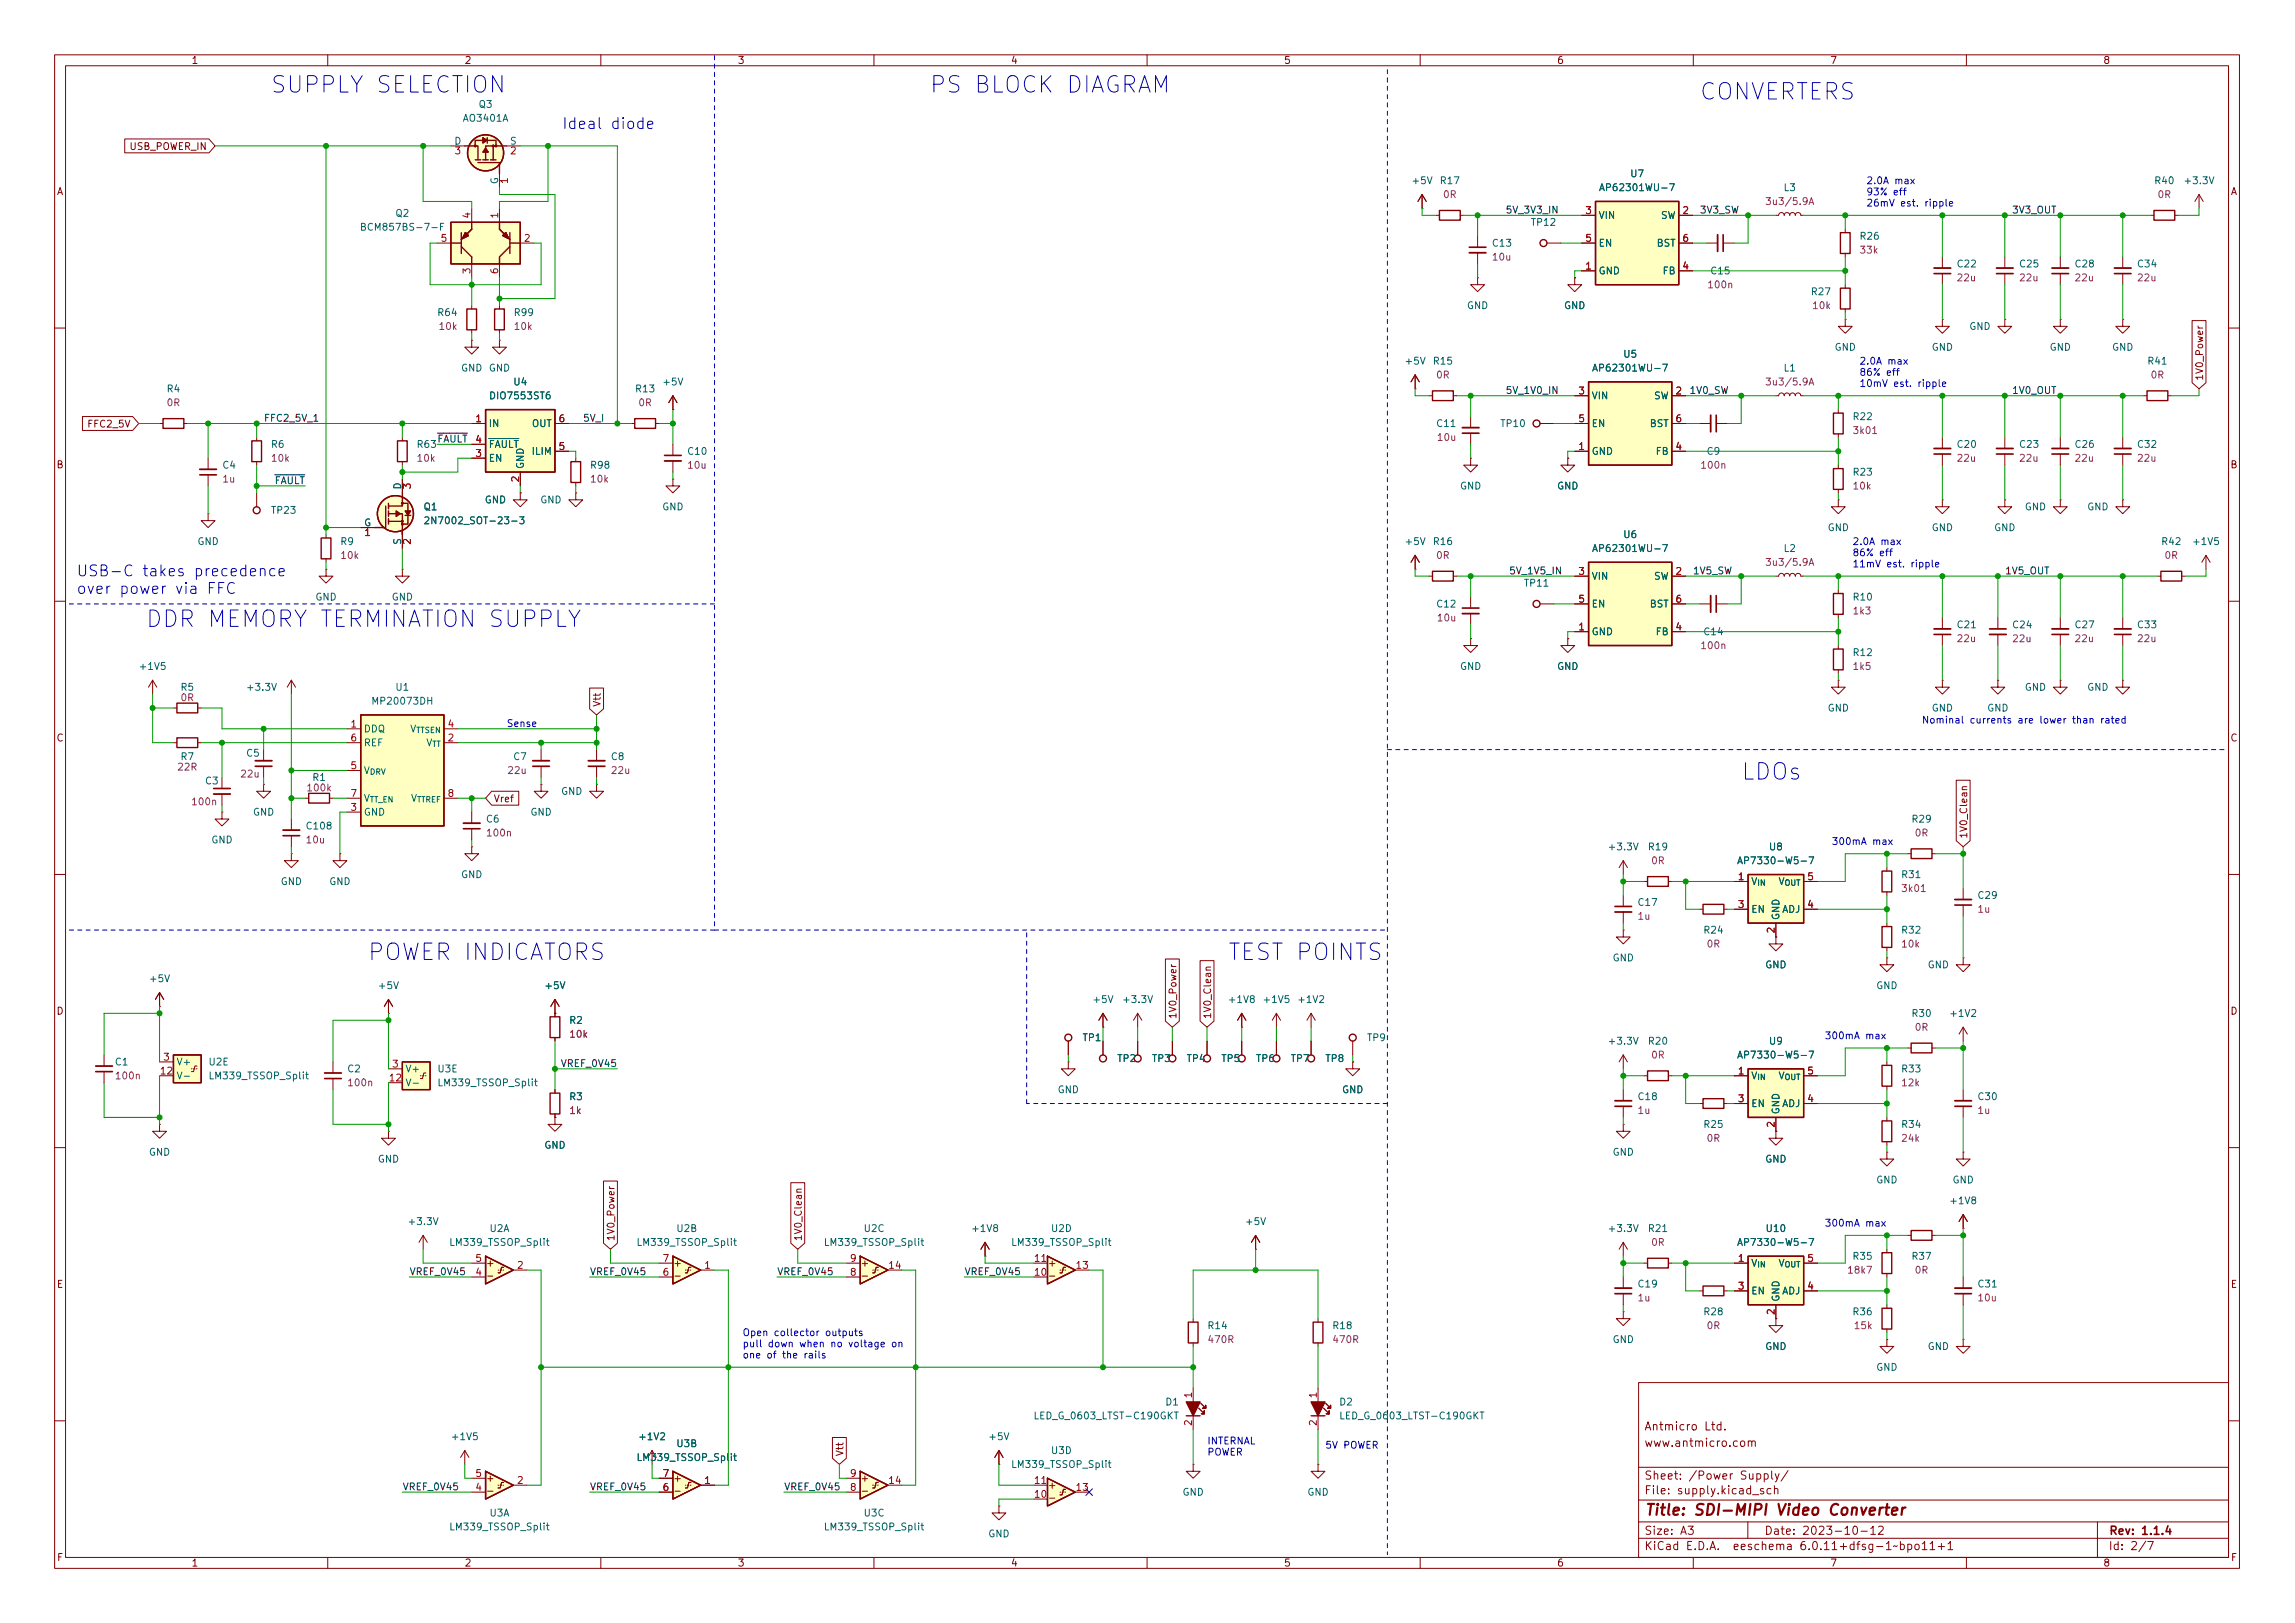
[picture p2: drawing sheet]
<svg xmlns="http://www.w3.org/2000/svg" width="420mm" height="297mm" viewBox="0 0 420 297" stroke-linecap="round" stroke-linejoin="round" font-family="sans-serif">
<defs><g id="words">
<g font-size="4.2" fill="#0000c2">
<text x="49.5" y="17">SUPPLY</text>
<text x="69" y="17">SELECTION</text>
<text x="170.2" y="17">PS BLOCK DIAGRAM</text>
<text x="311.1" y="18.3">CONVERTERS</text>
<text x="26.7" y="114.8">DDR MEMORY TERMINATION SUPPLY</text>
<text x="318.8" y="142.7">LDOs</text>
<text x="67.3" y="175.7">POWER INDICATORS</text>
<text x="224.8" y="175.7">TEST POINTS</text>
</g>
<g font-size="2.8" fill="#0000c2">
<text x="102.9" y="23.6">Ideal</text>
<text x="111.9" y="23.6">diode</text>
<text x="14" y="105.5">USB-C</text>
<text x="26.1" y="105.5">takes</text>
<text x="35.7" y="105.5">precedence</text>
<text x="14" y="108.7">over</text>
<text x="21.9" y="108.7">power</text>
<text x="32.3" y="108.7">via</text>
<text x="38.2" y="108.7">FFC</text>
</g>
<g font-size="2.8" fill="#840000">
<text x="301" y="277.9">Title:</text>
<text x="310.2" y="277.9">SDI-MIPI</text>
<text x="325.7" y="277.9">Video</text>
<text x="335.6" y="277.9">Converter</text>
</g>
<g font-size="2.1" fill="#840000">
<text x="301" y="262.2">Antmicro</text>
<text x="312.1" y="262.2">Ltd.</text>
<text x="301" y="265.2">www.antmicro.com</text>
<text x="301" y="273.9">File:</text>
<text x="301" y="271.2">Sheet:</text>
<text x="307.4" y="273.9">supply.kicad_sch</text>
<text x="309.2" y="271.2">/Power</text>
<text x="318.7" y="271.2">Supply/</text>
<text x="301" y="281.3">Size:</text>
<text x="307.6" y="281.3">A3</text>
<text x="323" y="281.3">Date:</text>
<text x="330" y="281.3">2023-10-12</text>
<text x="386" y="281.3">Rev:</text>
<text x="392.1" y="281.3">1.1.4</text>
<text x="301" y="284.1">KiCad</text>
<text x="308.7" y="284.1">E.D.A.</text>
<text x="317.6" y="284.1">eeschema</text>
<text x="330" y="284.1">6.0.11+dfsg-1~bpo11+1</text>
<text x="386" y="284.1">Id:</text>
<text x="390.1" y="284.1">2/7</text>
</g>
<g font-size="1.8" fill="#840000">
<text x="35" y="12.1">1</text>
<text x="85" y="12.1">2</text>
<text x="135" y="12.1">3</text>
<text x="185" y="12.1">4</text>
<text x="235" y="12.1">5</text>
<text x="285" y="12.1">6</text>
<text x="335" y="12.1">7</text>
<text x="385" y="12.1">8</text>
<text x="23.6" y="27.8">USB_POWER_IN</text>
<text x="10.4" y="36.1">A</text>
<text x="408.4" y="36.1">A</text>
<text x="403.7" y="69.7" transform="rotate(-90 403.7 69.7)">1V0_Power</text>
<text x="15.9" y="78.6">FFC2_5V</text>
<text x="10.3" y="86.1">B</text>
<text x="408.3" y="86.1">B</text>
<text x="110.3" y="129.4" transform="rotate(-90 110.3 129.4)">Vtt</text>
<text x="10.3" y="136.1">C</text>
<text x="408.3" y="136.1">C</text>
<text x="90.3" y="147.2">Vref</text>
<text x="360.5" y="153.5" transform="rotate(-90 360.5 153.5)">1V0_Clean</text>
<text x="10.3" y="186.1">D</text>
<text x="215.7" y="186.6" transform="rotate(-90 215.7 186.6)">1V0_Power</text>
<text x="222.1" y="186.6" transform="rotate(-90 222.1 186.6)">1V0_Clean</text>
<text x="408.3" y="186.1">D</text>
<text x="112.9" y="227.2" transform="rotate(-90 112.9 227.2)">1V0_Power</text>
<text x="147.2" y="227.2" transform="rotate(-90 147.2 227.2)">1V0_Clean</text>
<text x="88.9" y="232.2">+</text>
<text x="123.2" y="232.2">+</text>
<text x="157.5" y="232.2">+</text>
<text x="191.8" y="232.2">+</text>
<text x="10.3" y="236.1">E</text>
<text x="408.3" y="236.1">E</text>
<text x="154.8" y="266.6" transform="rotate(-90 154.8 266.6)">Vtt</text>
<text x="88.9" y="271.6">+</text>
<text x="123.2" y="271.6">+</text>
<text x="157.5" y="271.6">+</text>
<text x="191.8" y="272.8">+</text>
<text x="10.4" y="286.1">F</text>
<text x="35" y="287.1">1</text>
<text x="85" y="287.1">2</text>
<text x="135" y="287.1">3</text>
<text x="185" y="287.1">4</text>
<text x="235" y="287.1">5</text>
<text x="285" y="287.1">6</text>
<text x="335" y="287.1">7</text>
<text x="385" y="287.1">8</text>
<text x="408.4" y="286.1">F</text>
</g>
<g font-size="1.8" fill="#006464">
<text x="84.7" y="22.6">AO3401A</text>
<text x="87.6" y="20.1">Q3</text>
<text x="83.1" y="26.5">D</text>
<text x="93.3" y="26.5">S</text>
<text x="91.2" y="33.8" transform="rotate(-90 91.2 33.8)">G</text>
<text x="258.3" y="34.1">+5V</text>
<text x="263.5" y="34.1">R17</text>
<text x="292.7" y="35.3">AP62301WU-7</text>
<text x="298.4" y="32.8">U7</text>
<text x="326.5" y="35.3">L3</text>
<text x="394.3" y="34.1">R40</text>
<text x="399.7" y="34.1">+3.3V</text>
<text x="72.3" y="40">Q2</text>
<text x="280.2" y="41.7">TP12</text>
<text x="292.6" y="40.4">VIN</text>
<text x="304" y="40.4">SW</text>
<text x="65.8" y="42.6">BCM857BS-7-F</text>
<text x="273" y="45.5">C13</text>
<text x="292.6" y="45.5">EN</text>
<text x="303.2" y="45.5">BST</text>
<text x="340.4" y="44.2">R26</text>
<text x="292.6" y="50.6">GND</text>
<text x="304.3" y="50.6">FB</text>
<text x="313" y="50.6">C15</text>
<text x="358.1" y="49.3">C22</text>
<text x="369.6" y="49.3">C25</text>
<text x="379.7" y="49.3">C28</text>
<text x="391.2" y="49.3">C34</text>
<text x="80" y="58.2">R64</text>
<text x="94" y="58.2">R99</text>
<text x="268.5" y="56.9">GND</text>
<text x="286.3" y="56.9">GND</text>
<text x="331.4" y="54.4">R27</text>
<text x="297.1" y="65.8">U5</text>
<text x="335.8" y="64.6">GND</text>
<text x="353.6" y="64.6">GND</text>
<text x="360.5" y="60.7">GND</text>
<text x="375.2" y="64.6">GND</text>
<text x="386.6" y="64.6">GND</text>
<text x="84.3" y="68.4">GND GND</text>
<text x="93.9" y="70.9">U4</text>
<text x="121.2" y="70.9">+5V</text>
<text x="257.1" y="67.1">+5V</text>
<text x="262.2" y="67.1">R15</text>
<text x="291.4" y="68.4">AP62301WU-7</text>
<text x="326.5" y="68.4">L1</text>
<text x="393" y="67.1">R41</text>
<text x="30.4" y="72.2">R4</text>
<text x="89.5" y="73.4">DIO7553ST6</text>
<text x="116.2" y="72.2">R13</text>
<text x="291.3" y="73.4">VIN</text>
<text x="302.7" y="73.4">SW</text>
<text x="339.1" y="77.3">R22</text>
<text x="49.5" y="82.3">R6</text>
<text x="76.2" y="82.3">R63</text>
<text x="89.4" y="78.5">IN</text>
<text x="89.4" y="82.3">~{FAULT}</text>
<text x="97.3" y="83.6">ILIM</text>
<text x="97.3" y="78.5">OUT</text>
<text x="125.7" y="83.6">C10</text>
<text x="262.9" y="78.5">C11</text>
<text x="274.6" y="78.5">TP10</text>
<text x="291.3" y="83.6">GND</text>
<text x="291.3" y="78.5">EN</text>
<text x="302" y="78.5">BST</text>
<text x="303" y="83.6">FB</text>
<text x="312.4" y="83.6">C9</text>
<text x="358.1" y="82.3">C20</text>
<text x="369.6" y="82.3">C23</text>
<text x="379.7" y="82.3">C26</text>
<text x="391.2" y="82.3">C32</text>
<text x="40.6" y="86.1">C4</text>
<text x="73.4" y="89.6" transform="rotate(-90 73.4 89.6)">D</text>
<text x="89.4" y="84.9">EN</text>
<text x="96.3" y="85.9" transform="rotate(-90 96.3 85.9)">GND</text>
<text x="107.9" y="86.1">R98</text>
<text x="267.2" y="90">GND</text>
<text x="285" y="90">GND</text>
<text x="339.1" y="87.4">R23</text>
<text x="49.5" y="94.4">TP23</text>
<text x="77.5" y="93.8">Q1</text>
<text x="88.7" y="92.5">GND</text>
<text x="98.8" y="92.5">GND</text>
<text x="121.2" y="93.8">GND</text>
<text x="370.6" y="93.8">GND</text>
<text x="382.1" y="93.8">GND</text>
<text x="36.1" y="100.1">GND</text>
<text x="62.2" y="100.1">R9</text>
<text x="66.6" y="96.3">G</text>
<text x="73.4" y="99.8" transform="rotate(-90 73.4 99.8)">S</text>
<text x="77.5" y="96.3">2N7002_SOT-23-3</text>
<text x="257.1" y="100.1">+5V</text>
<text x="262.2" y="100.1">R16</text>
<text x="291.4" y="101.4">AP62301WU-7</text>
<text x="297.1" y="98.8">U6</text>
<text x="326.5" y="101.4">L2</text>
<text x="334.5" y="97.6">GND</text>
<text x="353.6" y="97.6">GND</text>
<text x="365" y="97.6">GND</text>
<text x="395.6" y="100.1">R42</text>
<text x="401.2" y="100.1">+1V5</text>
<text x="278.9" y="107.7">TP11</text>
<text x="291.3" y="106.5">VIN</text>
<text x="302.7" y="106.5">SW</text>
<text x="57.7" y="110.3">GND</text>
<text x="71.6" y="110.3">GND</text>
<text x="262.9" y="111.6">C12</text>
<text x="291.3" y="111.5">EN</text>
<text x="302" y="111.5">BST</text>
<text x="339.1" y="110.3">R10</text>
<text x="291.3" y="116.6">GND</text>
<text x="303" y="116.6">FB</text>
<text x="311.8" y="116.6">C14</text>
<text x="358.1" y="115.4">C21</text>
<text x="368.3" y="115.4">C24</text>
<text x="379.7" y="115.4">C27</text>
<text x="391.2" y="115.4">C33</text>
<text x="25.3" y="123">+1V5</text>
<text x="267.2" y="123">GND</text>
<text x="285" y="123">GND</text>
<text x="339.1" y="120.4">R12</text>
<text x="33" y="126.8">R5</text>
<text x="45" y="126.8">+3.3V</text>
<text x="67.9" y="129.3">MP20073DH</text>
<text x="72.3" y="126.8">U1</text>
<text x="334.5" y="130.6">GND</text>
<text x="363.7" y="130.6">GND</text>
<text x="370.6" y="126.8">GND</text>
<text x="382.1" y="126.8">GND</text>
<text x="66.5" y="134.4">DDQ</text>
<text x="66.5" y="136.9">REF</text>
<text x="75" y="134.4">V_{TTSEN}</text>
<text x="78" y="136.9">V_{TT}</text>
<text x="33" y="139.5">R7</text>
<text x="37.5" y="143.9">C3</text>
<text x="45" y="138.9">C5</text>
<text x="57.1" y="143.3">R1</text>
<text x="66.5" y="142">V_{DRV}</text>
<text x="93.9" y="139.5">C7</text>
<text x="111.8" y="139.5">C8</text>
<text x="46.2" y="149.6">GND</text>
<text x="66.5" y="149.6">GND</text>
<text x="66.5" y="147.1">V_{TT_EN}V_{TTREF}</text>
<text x="97" y="149.6">GND</text>
<text x="102.7" y="145.8">GND</text>
<text x="38.6" y="154.7">GND</text>
<text x="55.9" y="152.2">C108</text>
<text x="88.9" y="150.9">C6</text>
<text x="294.3" y="156">+3.3V</text>
<text x="301.6" y="156">R19</text>
<text x="323.8" y="156">U8</text>
<text x="349.9" y="150.9">R29</text>
<text x="84.3" y="161.1">GND</text>
<text x="317.9" y="158.5">AP7330-W5-7</text>
<text x="348" y="161.1">R31</text>
<text x="51.3" y="162.3">GND</text>
<text x="60.2" y="162.3">GND</text>
<text x="299.7" y="166.2">C17</text>
<text x="320.5" y="162.3">V_{IN}V_{OUT}</text>
<text x="320.5" y="167.4">EN</text>
<text x="326.2" y="167.4">ADJ</text>
<text x="361.9" y="164.9">C29</text>
<text x="311.8" y="171.2">R24</text>
<text x="326.1" y="168.4" transform="rotate(-90 326.1 168.4)">GND</text>
<text x="348" y="171.2">R32</text>
<text x="295.2" y="176.3">GND</text>
<text x="323.1" y="177.6">GND</text>
<text x="352.8" y="177.6">GND</text>
<text x="27.2" y="180.1">+5V</text>
<text x="69.1" y="181.4">+5V</text>
<text x="99.6" y="181.4">+5V</text>
<text x="199.9" y="183.9">+5V</text>
<text x="205.4" y="183.9">+3.3V</text>
<text x="224.7" y="183.9">+1V8</text>
<text x="231.1" y="183.9">+1V5</text>
<text x="237.4" y="183.9">+1V2</text>
<text x="343.4" y="181.4">GND</text>
<text x="104.1" y="187.7">R2</text>
<text x="198.1" y="190.9">TP1</text>
<text x="250.2" y="190.9">TP9</text>
<text x="294.3" y="191.6">+3.3V</text>
<text x="301.6" y="191.6">R20</text>
<text x="323.8" y="191.6">U9</text>
<text x="349.9" y="186.5">R30</text>
<text x="356.8" y="186.5">+1V2</text>
<text x="21" y="195.4">C1</text>
<text x="32.3" y="195.4">V+</text>
<text x="38.1" y="195.4">U2E</text>
<text x="38.1" y="197.9">LM339_TSSOP_Split</text>
<text x="63.5" y="196.6">C2</text>
<text x="74.2" y="196.6">V+</text>
<text x="80" y="196.6">U3E</text>
<text x="204.5" y="194.7">TP2</text>
<text x="210.8" y="194.7">TP3</text>
<text x="217.2" y="194.7">TP4</text>
<text x="223.5" y="194.7">TP5</text>
<text x="229.9" y="194.7">TP6</text>
<text x="236.2" y="194.7">TP7</text>
<text x="242.6" y="194.7">TP8</text>
<text x="317.9" y="194.1">AP7330-W5-7</text>
<text x="320.5" y="197.9">V_{IN}V_{OUT}</text>
<text x="348" y="196.6">R33</text>
<text x="80" y="199.2">LM339_TSSOP_Split</text>
<text x="104.1" y="201.7">R3</text>
<text x="193.6" y="200.4">GND</text>
<text x="245.6" y="200.4">GND</text>
<text x="299.7" y="201.7">C18</text>
<text x="320.5" y="203">EN</text>
<text x="326.1" y="204" transform="rotate(-90 326.1 204)">GND</text>
<text x="326.2" y="203">ADJ</text>
<text x="361.9" y="201.7">C30</text>
<text x="311.8" y="206.8">R25</text>
<text x="348" y="206.8">R34</text>
<text x="27.2" y="211.9">GND</text>
<text x="69.1" y="213.1">GND</text>
<text x="99.6" y="210.6">GND</text>
<text x="295.2" y="211.9">GND</text>
<text x="323.1" y="213.1">GND</text>
<text x="343.4" y="217">GND</text>
<text x="356.8" y="220.8">+1V8</text>
<text x="357.4" y="217">GND</text>
<text x="74.6" y="224.6">+3.3V</text>
<text x="89.5" y="225.8">U2A</text>
<text x="123.7" y="225.8">U2B</text>
<text x="158" y="225.8">U2C</text>
<text x="177.7" y="225.8">+1V8</text>
<text x="192.3" y="225.8">U2D</text>
<text x="227.9" y="224.6">+5V</text>
<text x="294.3" y="225.8">+3.3V</text>
<text x="301.6" y="225.8">R21</text>
<text x="323.2" y="225.8">U10</text>
<text x="82.2" y="228.4">LM339_TSSOP_Split</text>
<text x="116.5" y="228.4">LM339_TSSOP_Split</text>
<text x="150.8" y="228.4">LM339_TSSOP_Split</text>
<text x="185" y="228.4">LM339_TSSOP_Split</text>
<text x="317.9" y="228.4">AP7330-W5-7</text>
<text x="320.5" y="232.2">V_{IN}V_{OUT}</text>
<text x="339.1" y="230.9">R35</text>
<text x="349.9" y="230.9">R37</text>
<text x="299.7" y="236">C19</text>
<text x="320.5" y="237.3">EN</text>
<text x="326.1" y="238.3" transform="rotate(-90 326.1 238.3)">GND</text>
<text x="326.2" y="237.3">ADJ</text>
<text x="361.9" y="236">C31</text>
<text x="221" y="243.6">R14</text>
<text x="243.8" y="243.6">R18</text>
<text x="311.8" y="241.1">R28</text>
<text x="339.1" y="241.1">R36</text>
<text x="295.2" y="246.2">GND</text>
<text x="323.1" y="247.4">GND</text>
<text x="343.4" y="251.2">GND</text>
<text x="352.8" y="247.4">GND</text>
<text x="213.3" y="257.6">D1</text>
<text x="245.1" y="257.6">D2</text>
<text x="82.5" y="263.9">+1V5</text>
<text x="116.8" y="263.9">+1V2</text>
<text x="180.9" y="263.9">+5V</text>
<text x="189.1" y="260.1">LED_G_0603_LTST-C190GKT</text>
<text x="245.1" y="260.1">LED_G_0603_LTST-C190GKT</text>
<text x="116.5" y="267.8">LM339_TSSOP_Split</text>
<text x="123.7" y="265.2">U3B</text>
<text x="185" y="269">LM339_TSSOP_Split</text>
<text x="192.3" y="266.5">U3D</text>
<text x="216.4" y="274.1">GND</text>
<text x="239.3" y="274.1">GND</text>
<text x="82.2" y="280.5">LM339_TSSOP_Split</text>
<text x="89.5" y="277.9">U3A</text>
<text x="150.8" y="280.5">LM339_TSSOP_Split</text>
<text x="158" y="277.9">U3C</text>
<text x="180.9" y="281.7">GND</text>
</g>
<g font-size="1.8" fill="#a90000">
<text x="93.7" y="33.7" transform="rotate(-90 93.7 33.7)">1</text>
<text x="86.1" y="40.1" transform="rotate(-90 86.1 40.1)">4</text>
<text x="91.2" y="40.1" transform="rotate(-90 91.2 40.1)">1</text>
<text x="290.1" y="39.2">3</text>
<text x="307.9" y="39.2">2</text>
<text x="80.6" y="44.2">5</text>
<text x="95.8" y="44.2">2</text>
<text x="290.1" y="44.2">5</text>
<text x="307.9" y="44.2">6</text>
<text x="86.1" y="50.2" transform="rotate(-90 86.1 50.2)">3</text>
<text x="91.2" y="50.2" transform="rotate(-90 91.2 50.2)">6</text>
<text x="290.1" y="49.3">1</text>
<text x="307.9" y="49.3">4</text>
<text x="86.9" y="77.3">1</text>
<text x="102.2" y="77.3">6</text>
<text x="288.9" y="72.2">3</text>
<text x="288.9" y="77.3">5</text>
<text x="306.7" y="72.2">2</text>
<text x="306.7" y="77.3">6</text>
<text x="86.9" y="83.6">3</text>
<text x="86.9" y="81.1">4</text>
<text x="102.2" y="82.3">5</text>
<text x="288.9" y="82.3">1</text>
<text x="306.7" y="82.3">4</text>
<text x="95" y="88.3" transform="rotate(-90 95 88.3)">2</text>
<text x="66.6" y="98.9">1</text>
<text x="288.9" y="105.2">3</text>
<text x="306.7" y="105.2">2</text>
<text x="288.9" y="110.3">5</text>
<text x="306.7" y="110.3">6</text>
<text x="288.9" y="115.4">1</text>
<text x="306.7" y="115.4">4</text>
<text x="64.1" y="133.1">1</text>
<text x="64.1" y="135.7">6</text>
<text x="81.9" y="135.7">2</text>
<text x="81.9" y="133.1">4</text>
<text x="64.1" y="140.8">5</text>
<text x="64.1" y="148.4">3</text>
<text x="64.1" y="145.8">7</text>
<text x="81.9" y="145.8">8</text>
<text x="318.1" y="161.1">1</text>
<text x="330.8" y="161.1">5</text>
<text x="318.1" y="166.2">3</text>
<text x="330.8" y="166.2">4</text>
<text x="324.9" y="170.9" transform="rotate(-90 324.9 170.9)">2</text>
<text x="29.2" y="196.6">12</text>
<text x="29.8" y="194.1">3</text>
<text x="71.1" y="197.9">12</text>
<text x="71.7" y="195.4">3</text>
<text x="318.1" y="196.6">1</text>
<text x="330.8" y="196.6">5</text>
<text x="318.1" y="201.7">3</text>
<text x="330.8" y="201.7">4</text>
<text x="324.9" y="206.5" transform="rotate(-90 324.9 206.5)">2</text>
<text x="86.9" y="233.5">4</text>
<text x="86.9" y="230.9">5</text>
<text x="94.6" y="232.2">2</text>
<text x="121.2" y="233.5">6</text>
<text x="121.2" y="230.9">7</text>
<text x="128.9" y="232.2">1</text>
<text x="155.5" y="233.5">8</text>
<text x="155.5" y="230.9">9</text>
<text x="162.5" y="232.2">14</text>
<text x="189.2" y="233.5">10</text>
<text x="189.2" y="230.9">11</text>
<text x="196.8" y="232.2">13</text>
<text x="318.1" y="230.9">1</text>
<text x="330.8" y="230.9">5</text>
<text x="318.1" y="236">3</text>
<text x="330.8" y="236">4</text>
<text x="324.9" y="240.7" transform="rotate(-90 324.9 240.7)">2</text>
<text x="218.2" y="256" transform="rotate(-90 218.2 256)">1</text>
<text x="241" y="256" transform="rotate(-90 241 256)">1</text>
<text x="218.2" y="261.1" transform="rotate(-90 218.2 261.1)">2</text>
<text x="241" y="261.1" transform="rotate(-90 241 261.1)">2</text>
<text x="86.9" y="272.8">4</text>
<text x="86.9" y="270.3">5</text>
<text x="94.6" y="271.6">2</text>
<text x="121.2" y="272.8">6</text>
<text x="121.2" y="270.3">7</text>
<text x="128.9" y="271.6">1</text>
<text x="155.5" y="272.8">8</text>
<text x="155.5" y="270.3">9</text>
<text x="162.5" y="271.6">14</text>
<text x="189.2" y="274.1">10</text>
<text x="189.2" y="271.6">11</text>
<text x="196.8" y="272.8">13</text>
</g>
<g font-size="1.8" fill="#0000c2">
<text x="341.6" y="33.7">2.0A</text>
<text x="341.6" y="35.7">93%</text>
<text x="346.6" y="35.7">eff</text>
<text x="346.9" y="33.7">max</text>
<text x="341.6" y="37.8">26mV</text>
<text x="348" y="37.8">est.</text>
<text x="352.5" y="37.8">ripple</text>
<text x="340.4" y="66.7">2.0A</text>
<text x="340.4" y="68.8">86%</text>
<text x="340.4" y="70.8">10mV</text>
<text x="345.4" y="68.8">eff</text>
<text x="345.6" y="66.7">max</text>
<text x="346.7" y="70.8">est.</text>
<text x="351.2" y="70.8">ripple</text>
<text x="339.1" y="99.7">2.0A</text>
<text x="339.1" y="101.8">86%</text>
<text x="344.1" y="101.8">eff</text>
<text x="344.3" y="99.7">max</text>
<text x="339.1" y="103.8">11mV</text>
<text x="345.4" y="103.8">est.</text>
<text x="350" y="103.8">ripple</text>
<text x="353.6" y="130.6">GND</text>
<text x="92.7" y="133">Sense</text>
<text x="351.8" y="132.4">Nominal</text>
<text x="360.7" y="132.4">currents</text>
<text x="369.6" y="132.4">are</text>
<text x="373.7" y="132.4">lower</text>
<text x="379.9" y="132.4">than</text>
<text x="385.1" y="132.4">rated</text>
<text x="335.3" y="154.6">300mA</text>
<text x="342.8" y="154.6">max</text>
<text x="334" y="190.2">300mA</text>
<text x="341.5" y="190.2">max</text>
<text x="334" y="224.5">300mA</text>
<text x="341.5" y="224.5">max</text>
<text x="135.9" y="244.5">Open</text>
<text x="141.7" y="244.5">collector</text>
<text x="151.3" y="244.5">outputs</text>
<text x="135.9" y="246.6">pull</text>
<text x="135.9" y="248.6">one</text>
<text x="140.4" y="248.6">of</text>
<text x="140.6" y="246.6">down</text>
<text x="143.4" y="248.6">the</text>
<text x="146.5" y="246.6">when</text>
<text x="147.5" y="248.6">rails</text>
<text x="152.4" y="246.6">no</text>
<text x="155.8" y="246.6">voltage</text>
<text x="163.8" y="246.6">on</text>
<text x="221" y="264.3">INTERNAL</text>
<text x="221" y="266.4">POWER</text>
<text x="242.6" y="265.1">5V</text>
<text x="246" y="265.1">POWER</text>
</g>
<g font-size="1.8" fill="#840084">
<text x="264.1" y="36.6">0R</text>
<text x="323.1" y="37.9">3u3/5.9A</text>
<text x="394.9" y="36.6">0R</text>
<text x="340.4" y="46.8">33k</text>
<text x="273" y="48.1">10u</text>
<text x="312.5" y="53.1">100n</text>
<text x="358.1" y="51.9">22u</text>
<text x="369.6" y="51.9">22u</text>
<text x="379.7" y="51.9">22u</text>
<text x="391.2" y="51.9">22u</text>
<text x="331.7" y="56.9">10k</text>
<text x="80.2" y="60.7">10k</text>
<text x="94" y="60.7">10k</text>
<text x="262.8" y="69.6">0R</text>
<text x="323.1" y="70.9">3u3/5.9A</text>
<text x="393.7" y="69.6">0R</text>
<text x="30.4" y="74.7">0R</text>
<text x="116.8" y="74.7">0R</text>
<text x="263" y="81.1">10u</text>
<text x="339.1" y="79.8">3k01</text>
<text x="40.6" y="88.7">1u</text>
<text x="49.5" y="84.9">10k</text>
<text x="76.2" y="84.9">10k</text>
<text x="107.9" y="88.7">10k</text>
<text x="125.7" y="86.2">10u</text>
<text x="311.2" y="86.1">100n</text>
<text x="339.1" y="90">10k</text>
<text x="358.1" y="84.9">22u</text>
<text x="369.6" y="84.9">22u</text>
<text x="379.7" y="84.9">22u</text>
<text x="391.2" y="84.9">22u</text>
<text x="62.2" y="102.7">10k</text>
<text x="262.8" y="102.7">0R</text>
<text x="323.1" y="103.9">3u3/5.9A</text>
<text x="396.2" y="102.7">0R</text>
<text x="339.1" y="112.8">1k3</text>
<text x="263" y="114.1">10u</text>
<text x="311.2" y="119.2">100n</text>
<text x="358.1" y="117.9">22u</text>
<text x="368.3" y="117.9">22u</text>
<text x="379.7" y="117.9">22u</text>
<text x="391.2" y="117.9">22u</text>
<text x="339.1" y="123">1k5</text>
<text x="33" y="128.7">0R</text>
<text x="32.4" y="141.4">22R</text>
<text x="43.9" y="142.7">22u</text>
<text x="92.8" y="142">22u</text>
<text x="111.8" y="142">22u</text>
<text x="34.9" y="147.7">100n</text>
<text x="56" y="145.2">100k</text>
<text x="55.9" y="154.7">10u</text>
<text x="88.9" y="153.5">100n</text>
<text x="350.5" y="153.5">0R</text>
<text x="302.2" y="158.5">0R</text>
<text x="348" y="163.6">3k01</text>
<text x="361.9" y="167.4">1u</text>
<text x="299.7" y="168.7">1u</text>
<text x="312.4" y="173.8">0R</text>
<text x="348" y="173.8">10k</text>
<text x="104.1" y="190.3">10k</text>
<text x="350.5" y="189">0R</text>
<text x="21" y="197.9">100n</text>
<text x="302.2" y="194.1">0R</text>
<text x="63.5" y="199.2">100n</text>
<text x="348" y="199.2">12k</text>
<text x="104.1" y="204.3">1k</text>
<text x="299.7" y="204.3">1u</text>
<text x="312.4" y="209.3">0R</text>
<text x="348" y="209.3">24k</text>
<text x="361.9" y="204.3">1u</text>
<text x="302.2" y="228.4">0R</text>
<text x="338.1" y="233.5">18k7</text>
<text x="350.5" y="233.5">0R</text>
<text x="299.7" y="238.5">1u</text>
<text x="361.9" y="238.5">10u</text>
<text x="312.4" y="243.6">0R</text>
<text x="339.3" y="243.6">15k</text>
<text x="221" y="246.2">470R</text>
<text x="243.8" y="246.2">470R</text>
</g>
<g font-size="1.8" fill="#0f0f0f">
<text x="275.6" y="39.1">5V_3V3_IN</text>
<text x="311.1" y="39.1">3V3_SW</text>
<text x="368.3" y="39.1">3V3_OUT</text>
<text x="48.3" y="77.2">FFC2_5V_1</text>
<text x="106.7" y="77.2">5V_I</text>
<text x="275.6" y="72.1">5V_1V0_IN</text>
<text x="309.2" y="72.1">1V0_SW</text>
<text x="368.3" y="72.1">1V0_OUT</text>
<text x="80" y="81">~{FAULT}</text>
<text x="50.2" y="88.6">~{FAULT}</text>
<text x="276.2" y="105.1">5V_1V5_IN</text>
<text x="309.9" y="105.1">1V5_SW</text>
<text x="367" y="105.1">1V5_OUT</text>
<text x="102.6" y="195.3">VREF_0V45</text>
<text x="74.9" y="233.4">VREF_0V45</text>
<text x="107.9" y="233.4">VREF_0V45</text>
<text x="142.2" y="233.4">VREF_0V45</text>
<text x="176.5" y="233.4">VREF_0V45</text>
<text x="73.7" y="272.7">VREF_0V45</text>
<text x="107.9" y="272.7">VREF_0V45</text>
<text x="143.5" y="272.7">VREF_0V45</text>
</g>
</g></defs>
<g fill="none" stroke="#840000" stroke-width=".18">
<path d="M10 10h400v277h-400zM12 12h396v273h-396zM60 10v2M110 10v2M160 10v2M210 10v2M260 10v2M310 10v2M360 10v2M22.8 25.4h15.5l1.1 1.3-1.1 1.3h-15.5zM82.5 26.7h2.6M86.4 38.1v2.6"/>
<path d="M91.4 31.8v2.5M91.4 38.1v2.6M92.7 26.7h2.5M260.3 38.1h.1M260.3 35.6l-.7 1.3M260.3 35.6v2.5M260.3 35.6l.8 1.3M262.9 39.4h.6M267.3 39.4h.7M289.6 39.4h2.5M307.3 39.4h2.6M325.1 39.4h.5l.2-.4 .3-.1 .4 .1 .1 .4 .2-.4 .4-.1 .3 .1 .2 .4 .1-.4 .4-.1 .3 .1 .2 .4 .1-.4 .4-.1 .3 .1 .2 .4h.5"/>
<path d="M393.7 39.4h.6M398.1 39.4h.7M402.6 35.6l-.8 1.3M402.6 35.6v2.5M402.6 35.6l.8 1.3M80 44.5h2.5M86.4 48.3v2.5M86.4 55.9v.7M91.4 48.3v2.5M91.4 55.9v.7M95.2 44.5h2.6M270.5 50.8v1.3h1.3l-1.3 1.3-1.3-1.3h1.3"/>
<path d="M270.5 50.8h.1M270.5 43.2v2M270.5 46.3v2M283.2 44.5h2.5M288.3 50.8v1.3h1.3l-1.3 1.3-1.3-1.3h1.3M288.3 50.8h.1M289.6 44.5h2.5M289.6 49.6h2.5M307.3 44.5h2.6M307.3 49.6h2.6M312.4 44.5h2.1M315.5 44.5h2"/>
<path d="M337.8 58.5v1.2h1.3l-1.3 1.3-1.3-1.3h1.3M337.8 58.5h.1M337.8 41.9v.7M337.8 46.4v.6M337.8 52.1v.6M337.8 56.6v.6M355.6 58.5v1.2h1.3l-1.3 1.3-1.3-1.3h1.3M355.6 58.5h.1M355.6 47v2.1M355.6 50.1v2M367 58.5v1.2h1.3l-1.3 1.3-1.2-1.3h1.2M367 58.5h.1"/>
<path d="M367 47v2.1M367 50.1v2M377.2 58.5v1.2h1.3l-1.3 1.3-1.3-1.3h1.3M377.2 58.5h.1M377.2 47v2.1M377.2 50.1v2M388.6 58.5v1.2h1.3l-1.3 1.3-1.3-1.3h1.3M388.6 58.5h.1M388.6 47v2.1M388.6 50.1v2M401.3 58.7h2.6v11.3l-1.3 1.2-1.3-1.2zM402.4 59.7l.3 .3"/>
<path d="M10 60h2M15.1 76.2h9.2l1.1 1.3-1.1 1.3h-9.2zM29.2 77.5h.6M33.7 77.5h.6M86.4 62.3v1.2h1.2l-1.2 1.3-1.3-1.3h1.3M86.4 62.3h.1M86.4 77.5h2.5M86.4 60.4v.6M91.4 62.3v1.2h1.3l-1.3 1.3-1.2-1.3h1.2M91.4 62.3h.1M91.4 60.4v.6M101.6 77.5h2.5"/>
<path d="M115.6 77.5h.6M120 77.5h.6M123.2 75h.1M123.2 72.4v2.6M123.2 72.4l-.8 1.3M123.2 72.4l.8 1.3M259.1 71.2h.1M259.1 68.6l-.8 1.3M259.1 68.6v2.6M259.1 68.6l.7 1.3M261.6 72.4h.7M266.1 72.4h.6"/>
<path d="M269.2 76.2v2.1M269.2 79.3v2M281.9 77.5h2.6M288.3 77.5h2.5M288.3 72.4h2.5M306.1 77.5h2.5M306.1 72.4h2.5M311.1 77.5h2.1M314.2 77.5h2M325.1 72.4h.5l.2-.3 .3-.2 .4 .2 .1 .3 .2-.3 .3-.2 .4 .1 .2 .4 .2-.4 .4-.1 .3 .2 .1 .3 .1-.3 .4-.2 .3 .2 .2 .3h.5M336.5 75v.6M336.5 79.4v.6"/>
<path d="M392.4 72.4h.7M396.9 72.4h.6M408 60h2M38.1 94v1.3h1.3l-1.3 1.3-1.3-1.3h1.3M38.1 94h.1M38.1 83.9v2M38.1 86.9v2M47 80v.7M47 84.5v.6M47 90.2v2.5M59.7 97.8v.7M66 96.6h2.6"/>
<path d="M73.7 80v.7M73.7 84.5v.6M73.7 87.7v2.5M73.7 97.8v2.6M86.4 83.9h2.5M86.4 81.3h2.5M95.2 90.2v1.3h1.3l-1.3 1.2-1.2-1.2h1.2M95.2 90.2h.1M95.2 86.4v2.5M101.6 82.6h2.5M105.4 90.2v1.3h1.3l-1.3 1.2-1.3-1.2h1.3M105.4 90.2h.1"/>
<path d="M105.4 83.9v.6M105.4 88.3v.6M123.2 87.7v1.2h1.3l-1.3 1.3-1.3-1.3h1.3M123.2 87.7h.1M123.2 81.3v2M123.2 84.4v2M269.2 83.9v1.2h1.3l-1.3 1.3-1.2-1.3h1.2M269.2 83.9h.1M287 83.9v1.2h1.3l-1.3 1.3-1.3-1.3h1.3M287 83.9h.1M288.3 82.6h2.5M306.1 82.6h2.5"/>
<path d="M336.5 91.5v1.2h1.3l-1.3 1.3-1.2-1.3h1.2M336.5 91.5h.1M336.5 85.1v.7M336.5 89.6v.6M355.6 91.5v1.2h1.3l-1.3 1.3-1.3-1.3h1.3M355.6 91.5h.1M355.6 80v2.1M355.6 83.1v2M367 91.5v1.2h1.3l-1.3 1.3-1.2-1.3h1.2M367 91.5h.1M367 80v2.1M367 83.1v2"/>
<path d="M377.2 91.5v1.2h1.3l-1.3 1.3-1.3-1.3h1.3M377.2 91.5h.1M377.2 80v2.1M377.2 83.1v2M388.6 91.5v1.2h1.3l-1.3 1.3-1.3-1.3h1.3M388.6 91.5h.1M388.6 80v2.1M388.6 83.1v2M10 110h2M59.7 104.2v1.2h1.3l-1.3 1.3-1.3-1.3h1.3M59.7 104.2h.1M59.7 102.3v.6"/>
<path d="M73.7 104.2v1.2h1.2l-1.2 1.3-1.3-1.3h1.3M73.7 104.2h.1M259.1 104.2h.1M259.1 101.6v2.6M259.1 101.6l-.8 1.3M259.1 101.6l.7 1.3M261.6 105.4h.7M266.1 105.4h.6M269.2 116.9v1.2h1.3l-1.3 1.3-1.2-1.3h1.2M269.2 116.9h.1M269.2 109.3v2M269.2 112.3v2"/>
<path d="M281.9 110.5h2.6M287 116.9v1.2h1.3l-1.3 1.3-1.3-1.3h1.3M287 116.9h.1M288.3 105.4h2.5M288.3 110.5h2.5M288.3 115.6h2.5M306.1 105.4h2.5M306.1 110.5h2.5M306.1 115.6h2.5M311.1 110.5h2.1M314.2 110.5h2M325.1 105.4h.5l.2-.3 .3-.2 .4 .2 .1 .3 .2-.3 .3-.2 .4 .2 .2 .3 .2-.4h.4l.3 .2 .1 .2 .1-.3 .4-.2 .3 .2 .2 .3h.5"/>
<path d="M336.5 108v.6M336.5 112.4v.7M336.5 118.1v.7M355.6 113.1v2M355.6 116.1v2M365.8 113.1v2M365.8 116.1v2M377.2 113.1v2M377.2 116.1v2M388.6 113.1v2M388.6 116.1v2M395 105.4h.6"/>
<path d="M399.4 105.4h.6M403.9 101.6l-.8 1.3M403.9 101.6v2.6M403.9 101.6l.7 1.3M408 110h2M27.9 124.5l-.7 1.3M27.9 124.5v2.5M27.9 124.5l.8 1.3M31.7 135.9h.7M31.7 129.6h.7M36.2 135.9h.6M36.2 129.6h.6"/>
<path d="M48.3 137.2v2M53.3 124.5v2.5M53.3 124.5l-.7 1.3M53.3 124.5l.8 1.3M63.5 133.4h2.5M63.5 135.9h2.5M99.1 137.2v2M107.9 125.9h2.6v3.8l-1.3 1.1-1.3-1.1zM109.2 137.2v2M336.5 124.5v1.3h1.3l-1.3 1.2-1.2-1.2h1.2M336.5 124.5h.1M336.5 122.6v.6"/>
<path d="M355.6 124.5v1.3h1.3l-1.3 1.2-1.3-1.2h1.3M355.6 124.5h.1M365.8 124.5v1.3h1.2l-1.2 1.2-1.3-1.2h1.3M365.8 124.5h.1M377.2 124.5v1.3h1.3l-1.3 1.2-1.3-1.2h1.3M377.2 124.5h.1M388.6 124.5v1.3h1.3l-1.3 1.2-1.3-1.2h1.3M388.6 124.5h.1M40.6 148.6v1.3h1.3l-1.3 1.3-1.2-1.3h1.2M40.6 148.6h.1M40.6 142.3v2M40.6 145.3v2.1"/>
<path d="M48.3 143.5v1.3h1.2l-1.2 1.3-1.3-1.3h1.3M48.3 143.5h.1M48.3 140.2v2.1M53.3 156.2v1.3h1.3l-1.3 1.3-1.2-1.3h1.2M53.3 156.2h.1M53.3 149.9v2M53.3 152.9v2.1M55.9 146.1h.6M60.3 146.1h.7M62.2 156.2v1.3h1.3l-1.3 1.3-1.2-1.3h1.2M62.2 156.2h.1M63.5 146.1h2.5"/>
<path d="M63.5 148.6h2.5M63.5 141h2.5M86.4 155v1.2h1.2l-1.2 1.3-1.3-1.3h1.3M86.4 155h.1M86.4 148.6v2.1M86.4 151.7v2M90 144.8h5v2.6h-5l-1.1-1.3zM99.1 143.5v1.3h1.2l-1.2 1.3-1.3-1.3h1.3M99.1 143.5h.1M99.1 140.2v2.1M109.2 143.5v1.3h1.3l-1.3 1.3-1.3-1.3h1.3M109.2 143.5h.1"/>
<path d="M109.2 140.2v2.1M297.2 157.5v2.6M297.2 157.5l-.8 1.3M297.2 157.5l.7 1.3M345.4 158.8v.6M349.2 156.2h.7M353.7 156.2h.6M358.1 142.8h2.6v11.1l-1.3 1.1-1.3-1.1zM360.1 144h-.8l-.1 .3 .1 .2M10 160h2M213.4 175.5h2.5v11.4l-1.3 1.1-1.2-1.1zM214.4 176.5l.3 .4"/>
<path d="M219.7 175.8h2.6v11.1l-1.3 1.1-1.3-1.1zM221.6 177l-.7 .1-.1 .3 .1 .1M297.2 170.2v1.3h1.2l-1.2 1.3-1.3-1.3h1.3M297.2 170.2h.1M297.2 163.9v2M297.2 166.9v2M301 161.3h.6M305.4 161.3h.7M311.1 166.4h.7M315.6 166.4h.6M317.5 161.3h2.5M317.5 166.4h2.5"/>
<path d="M325.1 171.5v1.3h1.3l-1.3 1.2-1.3-1.2h1.3M325.1 171.5h.1M325.1 168.9v2.6M330.2 166.4h2.5M345.4 175.3v1.3h1.3l-1.3 1.2-1.2-1.2h1.2M345.4 175.3h.1M345.4 163.2v.7M345.4 168.9v.7M345.4 173.4v.6M359.4 175.3v1.3h1.3l-1.3 1.2-1.3-1.2h1.3M359.4 175.3h.1M359.4 162.6v2"/>
<path d="M359.4 165.6v2.1M408 160h2M19 193.1v2M19 196.1v2.1M29.2 184.2h.1M29.2 181.6l-.8 1.3M29.2 181.6v2.6M29.2 181.6l.8 1.3M29.2 196.9h2.5M29.2 194.3h2.5M35.1 195.6h.1M35.4 195.6h.3"/>
<path d="M35.9 195.6h.2M36.1 195.1h-.4l-.3 1h-.3M61 194.3v2.1M61 197.4v2M71.1 185.5h.1M71.1 195.6h2.6M71.1 198.2h2.6M71.1 182.9l-.7 1.3M71.1 182.9v2.6M71.1 182.9l.8 1.3M77 196.9h.1M77.3 196.9h.3"/>
<path d="M77.9 196.9h.1M78 196.4h-.4l-.3 1h-.3M101.6 185.5h.1M101.6 182.9v3.2M101.6 189.9v.6M101.6 199.4v.7M101.6 182.9l-.8 1.3M101.6 182.9l.8 1.3M195.6 194.3v1.3h1.2l-1.2 1.3-1.3-1.3h1.3M195.6 194.3h.1M195.6 190.5v2.6M201.9 188h.1"/>
<path d="M201.9 185.5v2.5M201.9 190.5v2.6M201.9 185.5l-.7 1.2M201.9 185.5l.8 1.2M208.3 185.5v2.5M208.3 190.5v2.6M208.3 185.5l-.8 1.2M208.3 185.5l.7 1.2M214.6 190.5v2.6M221 190.5v2.6M227.3 188h.1M227.3 185.5v2.5"/>
<path d="M227.3 190.5v2.6M227.3 185.5l-.7 1.2M227.3 185.5l.8 1.2M233.7 185.5v2.5M233.7 190.5v2.6M233.7 185.5l-.8 1.2M233.7 185.5l.7 1.2M240 185.5l-.7 1.2M240 185.5v2.5M240 190.5v2.6M240 185.5l.8 1.2M247.6 194.3v1.3h1.3l-1.3 1.3-1.2-1.3h1.2"/>
<path d="M247.6 194.3h.1M247.6 190.5v2.6M297.2 193.1v2.5M297.2 199.4v2.1M297.2 193.1l-.8 1.2M297.2 193.1l.7 1.2M301 196.9h.6M305.4 196.9h.7M317.5 196.9h2.5M345.4 194.3v.7M345.4 198.8v.6M349.2 191.8h.7"/>
<path d="M353.7 191.8h.6M359.4 188v2.5M359.4 199.4v2.1M359.4 188l-.8 1.3M359.4 188l.8 1.3M10 210h2M29.2 205.8v1.2h1.3l-1.3 1.3-1.3-1.3h1.3M29.2 205.8h.1M71.1 207v1.3h1.3l-1.3 1.3-1.3-1.3h1.3M71.1 207h.1M101.6 204.5v1.3h1.3l-1.3 1.2-1.3-1.2h1.3M101.6 204.5h.1"/>
<path d="M101.6 203.9v.6M110.5 216.2h2.5v11.3l-1.2 1.1-1.3-1.1zM111.6 217.2l.2 .3M144.8 216.5h2.5v11l-1.3 1.1-1.2-1.1zM146.7 217.6l-.8 .1v.3l.1 .2M297.2 205.8v1.2h1.2l-1.2 1.3-1.3-1.3h1.3M297.2 205.8h.1M297.2 202.5v2M311.1 202h.7M315.6 202h.6M317.5 202h2.5M325.1 207v1.3h1.3l-1.3 1.3-1.3-1.3h1.3"/>
<path d="M325.1 207h.1M325.1 204.5v2.5M330.2 202h2.5M345.4 210.9v1.2h1.3l-1.3 1.3-1.2-1.3h1.2M345.4 210.9h.1M345.4 204.5v.6M345.4 209v.6M359.4 210.9v1.2h1.3l-1.3 1.3-1.3-1.3h1.3M359.4 210.9h.1M359.4 202.5v2M408 210h2M77.5 226.1l-.8 1.3"/>
<path d="M77.5 226.1v2.5M77.5 226.1l.7 1.3M86.4 233.7h2.5M86.4 231.2h2.5M89.3 233.5h.9M91.2 232.4h.1M91.6 232.4h.2M92.1 232.4h.1M92.2 231.9h-.4l-.2 1.1h-.4M94 232.4h2.5M120.6 233.7h2.6M120.6 231.2h2.6"/>
<path d="M123.6 233.5h.9M125.5 232.4h.1M125.9 232.4h.2M126.4 232.4h.1M126.5 231.9h-.4l-.2 1.1h-.4M128.3 232.4h2.5M154.9 233.7h2.6M154.9 231.2h2.6M157.9 233.5h.9M159.8 232.4h.1M160.1 232.4h.3M160.7 232.4h.1"/>
<path d="M160.8 231.9h-.4l-.3 1.1h-.3M162.6 232.4h2.5M180.3 229.9h.1M180.3 227.4l-.7 1.2M180.3 227.4v2.5M180.3 227.4l.8 1.2M189.2 233.7h2.6M189.2 231.2h2.6M192.1 233.5h1M194.1 232.4h.1M194.4 232.4h.3M194.9 232.4h.2"/>
<path d="M195.1 231.9h-.4l-.3 1.1h-.3M196.8 232.4h2.6M229.9 228.6h.1M229.9 226.1l-.8 1.3M229.9 226.1v2.5M229.9 226.1l.7 1.3M297.2 227.4v2.5M297.2 233.7v2M297.2 236.8v2M297.2 227.4l-.8 1.2M297.2 227.4l.7 1.2M301 231.2h.6"/>
<path d="M305.4 231.2h.7M311.1 236.3h.7M315.6 236.3h.6M317.5 231.2h2.5M317.5 236.3h2.5M325.1 238.8v2.5M330.2 236.3h2.5M345.4 228.6v.7M345.4 233.1v.6M345.4 238.8v.6M349.2 226.1h.7M353.7 226.1h.6"/>
<path d="M359.4 224.8h.1M359.4 222.3v2.5M359.4 233.7v2M359.4 236.8v2M359.4 222.3l-.8 1.3M359.4 222.3l.8 1.3M218.4 241.3v.7M218.4 245.8v.6M218.4 254v2.6M218.4 259.1v2.6M241.3 241.3v.7M241.3 245.8v.6"/>
<path d="M241.3 254v2.6M241.3 259.1v2.6M297.2 240.1v1.2h1.2l-1.2 1.3-1.3-1.3h1.3M297.2 240.1h.1M300 253h108v32h-108zM325.1 241.3v1.3h1.3l-1.3 1.3-1.3-1.3h1.3M325.1 241.3h.1M345.4 245.1v1.3h1.3l-1.3 1.3-1.2-1.3h1.2M345.4 245.1h.1M345.4 243.2v.7M359.4 245.1v1.3h1.3l-1.3 1.3-1.3-1.3h1.3M359.4 245.1h.1"/>
<path d="M10 260h2M85.1 265.5l-.8 1.2M85.1 265.5v2.5M85.1 265.5l.8 1.2M86.4 273.1h2.5M86.4 270.5h2.5M89.3 272.9h.9M91.2 271.8h.1M91.6 271.8h.2M92.1 271.8h.1M92.2 271.3h-.4l-.2 1h-.4M94 271.8h2.5"/>
<path d="M119.4 265.5l-.8 1.2M119.4 265.5v2.5M119.4 265.5l.7 1.2M120.6 273.1h2.6M120.6 270.5h2.6M123.6 272.9h.9M125.5 271.8h.1M125.9 271.8h.2M126.4 271.8h.1M126.5 271.3h-.4l-.2 1h-.4M128.3 271.8h2.5M152.4 263.1h2.5v3.8l-1.2 1.1-1.3-1.1z"/>
<path d="M154.9 273.1h2.6M154.9 270.5h2.6M157.9 272.9h.9M159.8 271.8h.1M160.1 271.8h.3M160.7 271.8h.1M160.8 271.3h-.4l-.3 1h-.3M162.6 271.8h2.5M182.9 268h.1M182.9 275.6v1.3h1.2l-1.2 1.3-1.3-1.3h1.3M182.9 275.6h.1M182.9 265.5l-.8 1.2"/>
<path d="M182.9 265.5v2.5M182.9 265.5l.7 1.2M189.2 271.8h2.6M189.2 274.4h2.6M192.1 274.2h1M194.1 273.1h.1M194.4 273.1h.3M194.9 273.1h.2M195.1 272.6h-.4l-.3 1h-.3M196.8 273.1h2.6M218.4 268v1.3h1.3l-1.3 1.2-1.2-1.2h1.2M218.4 268h.1"/>
<path d="M241.3 268v1.3h1.3l-1.3 1.2-1.3-1.2h1.3M241.3 268h.1M300 278.5h108M300 274.5h108M300 268.5h108M305.5 273.3v.1M305.5 272.5v.1M307.6 270.6v.1M307.6 269.8v.1M309.9 260.8l.4-.1 .3 .3v.4l-.3 .3-.4-.1-.1-.2v-.4zM316.8 269.7v1M317.2 269.7l-.3 .1-.1 .2"/>
<path d="M318.8 263.8l.3-.1 .3 .3v.4l-.3 .3-.3-.1-.2-.2v-.4zM320 278.5v3M320.1 263.9l.2-.2 .3 .1 .1 .9M320.1 263.7v1M320.7 263.9l.2-.2 .4 .1 .1 .9M324.2 272.5l-.4-.1-.3 .3v.4l.1 .2h.6M324.9 272.6l.2-.2 .3 .1 .1 .9M324.9 271.9v1.5M327.4 269.1l-1.3 2M342.5 279.7l.4-.4v1.5M343.9 279.5l.6-.2 .2 .2 .1 .2-1 1.1h1M384 278.5v6.5"/>
<path d="M408 260h2M60 285v2M110 285v2M160 285v2M210 285v2M260 285v2M300 281.5h108M310 285v2M327.3 282.7h.6v.9M327.9 283h-.5a.29 .29 0 0 0-.2 .3 .29 .29 0 0 0 .2 .3l.5-.1M340.7 280.2h1.2M342.5 280.8h.9"/>
<path d="M351.9 283.6h.9M353.4 282.5l.4-.4v1.5M353.4 283.6h.8M354.9 283h1.1M355.4 282.5v1.1M356.6 282.5l.5-.4v1.5M356.6 283.6h.9M360 285v2M393.2 282.1h1l-.6 1.5"/>
</g>
<g fill="none" stroke="#840000" stroke-width=".3">
<path d="M269 45.2h3M315.5 43v3M354.1 50.1h3M365.5 50.1h3.1M375.7 50.1h3M387.1 50.1h3M267.7 79.3h3.1M314.2 76v3M36.6 86.9h3M121.7 83.3h3M354.1 83.1h3M365.5 83.1h3.1"/>
<path d="M375.7 83.1h3M387.1 83.1h3M267.7 111.3h3.1M314.2 109v3.1M354.1 116.1h3M364.2 115.1h3.1M375.7 116.1h3M387.1 116.1h3M39.1 144.3h3.1M46.7 140.2h3.1M51.8 152.9h3.1M84.8 151.7h3.1"/>
<path d="M97.5 140.2h3.1M107.7 140.2h3M295.7 165.9h3M357.9 165.6h3M17.5 196.1h3.1M59.4 197.4h3.1M295.7 202.5h3M357.9 202.5h3M295.7 236.8h3M357.9 236.8h3M396.9 279.2l-.4 1.1h1"/>
</g>
<path d="M323.4 275.2l-.2 2" fill="none" stroke="#840000" stroke-width=".4"/>
<g fill="none" stroke="#006464" stroke-width=".18">
<path d="M92.1 22.2l.4-1.3 .5 1.3M261.3 32.4l.4 1.2 .5-1.2M304.2 34.4h1M305.7 33.6h.8l-.5 1.3M404.5 32.4l.4 1.2 .4-1.2M79.1 41.7h.9M80.6 41.5h.5M81.2 40.9h-.6v1.2M100.6 71.7l-.4 .1a.85 .85 0 0 0 0 1.2l.5-.1v-.4l-.2-.3-.4 .1-.1 .2M124.2 69.2l.4 1.3 .4-1.3M260 65.4l.5 1.3 .4-1.3M265.7 78.1h.7"/>
<path d="M303 67.4h.9M304.4 66.7h.9l-.6 1.2M395.8 66.7h.8M89.5 80.3h5.5M92.4 94.6h.7l-.4 .5 .4 .1v.5l-.2 .2-.5-.2M93.7 95.4h1M95.1 94.6h.8l-.4 .5 .4 .1v.5l-.2 .2-.6-.2M260 98.4l.5 1.3 .4-1.3M304.4 99.7h.9l-.6 1.2M406.1 98.4h-.6l-.1 .6 .2-.1h.4l.2 .2-.1 .5-.2 .1-.5-.1M303 100.5h.9M360.9 114.9h.8"/>
<path d="M30.2 121.3h-.6l-.1 .6 .2-.2 .4 .1 .1 .2v.4l-.2 .1-.5-.1M49.8 125.1l.4 1.2 .4-1.2M78.3 128.2h.7M79 127.6v1.3M299.1 154.3l.4 1.3 .4-1.3M329.7 157.6h1M331.2 156.8h.8l-.5 1.3M30.2 178.4l.4 1.3 .4-1.3M72.1 179.7l.4 1.3 .4-1.3M102.6 179.7l.4 1.3 .4-1.3M350.8 160.6h.7M32.5 196.2l.4 1.3 .4-1.3"/>
<path d="M33.7 197h1M55.5 196.2v.1M55.5 196.6v.9M56 196.6h.4M56.1 196.2v1.1l.3 .2M74.4 197.5l.4 1.2 .4-1.2M75.6 198.2h1M97.4 197.5v.1M97.4 197.9v.8M97.9 197.9h.4M98 197.5v1l.3 .2M202.9 182.2l.4 1.3 .4-1.3"/>
<path d="M210.2 182.2l.4 1.3 .4-1.3M229.1 182.8l-.2-.3 .1-.2 .1-.1 .4 .1 .1 .3-.6 .2-.1 .2 .1 .4 .1 .1 .4-.1 .1-.2v-.3l-.2-.1M235.9 182.2h-.6v.6l.1-.1 .5 .1 .1 .1-.1 .5-.2 .1-.4-.1M241.6 182.3l.5-.1 .2 .4-.8 .9h.8M299.1 189.8l.4 1.3 .4-1.3M329.7 193.2h1M331.2 192.4h.8l-.5 1.3M361 184.9l.5-.1 .2 .3-.8 .9h.8M361.2 219.6l-.2-.2v-.2l.2-.1h.4v.4l-.5 .2-.1 .1v.3l.2 .2h.4l.1-.2-.1-.4-.1-.1M79.3 222.9l.5 1.2 .4-1.2M99.6 226.7v.1M99.6 227.1v.8"/>
<path d="M100 227.1h.5M100.2 226.7v1.1l.3 .1M133.9 226.7v.1M133.9 227.1v.8M134.3 227.1h.5M134.5 226.7v1.1l.3 .1M168.2 226.7v.1M168.2 227.1v.8M168.6 227.1h.5M168.8 226.7v1.1l.3 .1M182.2 224.7l-.3-.3 .1-.1 .2-.2 .3 .1 .1 .4-.6 .1-.1 .2 .1 .4 .2 .1 .3-.1 .1-.1v-.4l-.2-.1M202.5 226.7v.1"/>
<path d="M202.5 227.1v.8M202.9 227.1h.5M203.1 226.7v1.1l.3 .1M230.8 222.9l.5 1.2 .4-1.2M299.1 224.1l.4 1.3 .4-1.3M304.4 225.4h.7M329.7 227.5h1M331.2 226.7h.8l-.5 1.2M364.7 235.6h.8M214.1 259l.5 .7M214.6 258.4l-.7 .7M215 258.4h.7"/>
<path d="M215.3 258.4v1.3M270 259l.6 .7M270.6 258.4l-.7 .7M270.9 258.4h.8M271.3 258.4v1.3M87.3 262.2h-.6v.6l.1-.1 .5 .1 .1 .2-.1 .4-.2 .1-.4-.1M99.6 278.7v.2M99.6 279.2v.8M100 279.2h.5M100.2 278.7v1.1l.3 .2M121 262.4l.4-.2 .3 .4-.8 .9h.8M133.9 266v.2"/>
<path d="M133.9 266.5v.8M134.3 266.5h.5M134.5 266v1.1l.3 .2M168.2 278.7v.2M168.2 279.2v.8M168.6 279.2h.5M168.8 278.7v1.1l.3 .2M183.8 262.2l.5 1.3 .4-1.3M202.5 267.3v.1M202.5 267.7v.9M202.9 267.7h.5M203.1 267.3v1.1l.3 .2"/>
</g>
<g fill="#ffffc2" stroke="#ffffc2" stroke-width=".18">
<path d="M159.8 232.4h.1z"/>
<path d="M160.1 232.4h.3z"/>
<path d="M160.7 232.4h.1z"/>
<path d="M157.5 229.9l5.1 2.5-5.1 2.6z"/>
<path d="M160.4 231.9h.4l-1 1.1h.3z"/>
<path d="M125.5 232.4h.1z"/>
<path d="M125.9 232.4h.2z"/>
<path d="M126.4 232.4h.1z"/>
<path d="M123.2 229.9l5.1 2.5-5.1 2.6z"/>
<path d="M126.1 231.9h.4l-1 1.1h.4z"/>
<path d="M91.2 232.4h.1z"/>
<path d="M91.6 232.4h.2z"/>
<path d="M92.1 232.4h.1z"/>
<path d="M88.9 229.9l5.1 2.5-5.1 2.6z"/>
<path d="M91.8 231.9h.4l-1 1.1h.4z"/>
<path d="M91.2 271.8h.1z"/>
<path d="M91.6 271.8h.2z"/>
<path d="M92.1 271.8h.1z"/>
<path d="M88.9 269.3l5.1 2.5-5.1 2.6z"/>
<path d="M91.8 271.3h.4l-1 1h.4z"/>
<path d="M125.5 271.8h.1z"/>
<path d="M125.9 271.8h.2z"/>
<path d="M126.4 271.8h.1z"/>
<path d="M123.2 269.3l5.1 2.5-5.1 2.6z"/>
<path d="M126.1 271.3l-.2 1h-.4l1-1z"/>
<path d="M123.2 72.4l-.8 1.3z"/>
<path d="M123.2 72.4v2.6z"/>
<path d="M123.2 72.4l.8 1.3z"/>
<path d="M101.6 182.9l-.8 1.3z"/>
<path d="M101.6 182.9v2.6z"/>
<path d="M101.6 182.9l.8 1.3z"/>
<path d="M29.2 181.6l-.8 1.3z"/>
<path d="M29.2 181.6v2.6z"/>
<path d="M29.2 181.6l.8 1.3z"/>
<path d="M35.1 195.6h.1z"/>
<path d="M35.4 195.6h.3z"/>
<path d="M35.9 195.6h.2z"/>
<path d="M35.7 195.1l-.3 1h-.3l1-1z"/>
<path d="M31.7 193.1h5.1v5.1h-5.1z"/>
<path d="M77 196.9h.1z"/>
<path d="M77.3 196.9h.3z"/>
<path d="M77.9 196.9h.1z"/>
<path d="M77.6 196.4h.4l-1 1h.3z"/>
<path d="M73.7 194.3h5v5.1h-5z"/>
<path d="M71.1 182.9l-.7 1.3z"/>
<path d="M71.1 182.9v2.6z"/>
<path d="M71.1 182.9l.8 1.3z"/>
<path d="M180.3 227.4l-.7 1.2z"/>
<path d="M180.3 227.4v2.5z"/>
<path d="M180.3 227.4l.8 1.2z"/>
<path d="M194.1 232.4h.1z"/>
<path d="M194.4 232.4h.3z"/>
<path d="M194.9 232.4h.2z"/>
<path d="M191.8 229.9l5 2.5-5 2.6z"/>
<path d="M194.7 231.9l-.3 1.1h-.3l1-1.1z"/>
<path d="M182.9 265.5l-.8 1.2z"/>
<path d="M182.9 265.5v2.5z"/>
<path d="M182.9 265.5l.7 1.2z"/>
<path d="M159.8 271.8h.1z"/>
<path d="M160.1 271.8h.3z"/>
<path d="M160.7 271.8h.1z"/>
<path d="M157.5 269.3l5.1 2.5-5.1 2.6z"/>
<path d="M160.4 271.3h.4l-1 1h.3z"/>
<path d="M194.1 273.1h.1z"/>
<path d="M194.4 273.1h.3z"/>
<path d="M194.9 273.1h.2z"/>
<path d="M191.8 270.5l5 2.6-5 2.5z"/>
<path d="M194.7 272.6h.4l-1 1h.3z"/>
<path d="M88.9 75h12.7v11.4h-12.7z"/>
<path d="M90.3 29.2h.5z"/>
<path d="M89.8 29.2h.5z"/>
<path d="M88.9 29.2h.5z"/>
<path d="M88.4 29.2h.5z"/>
<path d="M87 29.2h1z"/>
<path d="M90.3 26.7v2.5z"/>
<path d="M89.2 25.2v1z"/>
<path d="M87 25.7h3.8v1.1h-3.8z"/>
<path d="M93.3 45.1l-1.9 1.9z"/>
<path d="M84.5 45.1l1.9 1.9z"/>
<path d="M91.4 41.9l1.9 2z"/>
<path d="M93.3 42.6v3.8z"/>
<path d="M84.5 43.9l1.9-2z"/>
<path d="M84.5 42.6v3.8z"/>
<path d="M92.6 42.6l.5 1-1-.5z"/>
<path d="M85.2 42.6l.5 .5-1 .5z"/>
<path d="M82.5 40.7h12.7v7.6h-12.7z"/>
<path d="M71.1 95.4v.5z"/>
<path d="M71.1 94.9v.5z"/>
<path d="M71.1 94v.5z"/>
<path d="M71.1 93.5v.5z"/>
<path d="M71.1 92.1v1z"/>
<path d="M71.1 95.4h2.6z"/>
<path d="M74.2 94.3h1z"/>
<path d="M71.1 94h2.6v3.8z"/>
<path d="M73.5 92.1h1.2v3.8h-1.2z"/>
<path d="M66 130.8h15.3v20.4h-15.3z"/>
<path d="M320 160.1h10.2v8.8h-10.2z"/>
<path d="M320 195.6h10.2v8.9h-10.2z"/>
<path d="M259.1 68.6l-.8 1.3z"/>
<path d="M259.1 68.6v2.6z"/>
<path d="M259.1 68.6l.7 1.3z"/>
<path d="M259.1 101.6l-.8 1.3z"/>
<path d="M259.1 101.6v2.6z"/>
<path d="M259.1 101.6l.7 1.3z"/>
<path d="M260.3 35.6l-.7 1.3z"/>
<path d="M260.3 35.6v2.5z"/>
<path d="M260.3 35.6l.8 1.3z"/>
<path d="M320 229.9h10.2v8.9h-10.2z"/>
<path d="M201.9 185.5l-.7 1.2z"/>
<path d="M201.9 185.5v2.5z"/>
<path d="M201.9 185.5l.8 1.2z"/>
<path d="M229.9 226.1l-.8 1.3z"/>
<path d="M229.9 226.1v2.5z"/>
<path d="M229.9 226.1l.7 1.3z"/>
<path d="M359.4 222.3l-.8 1.3z"/>
<path d="M359.4 222.3v2.5z"/>
<path d="M359.4 222.3l.8 1.3z"/>
<path d="M227.3 185.5l-.7 1.2z"/>
<path d="M227.3 185.5v2.5z"/>
<path d="M227.3 185.5l.8 1.2z"/>
<path d="M292.1 36.9h15.2v15.2h-15.2z"/>
<path d="M290.8 102.9h15.3v15.2h-15.3z"/>
<path d="M290.8 69.9h15.3v15.2h-15.3z"/>
<circle cx="88.9" cy="28" r="3.3"/>
<circle cx="90.8" cy="26.7" r=".13"/>
<circle cx="90.3" cy="26.7" r=".13"/>
<circle cx="87" cy="26.7" r=".13"/>
<circle cx="72.4" cy="94" r="3.3"/>
<circle cx="73.7" cy="95.9" r=".13"/>
<circle cx="73.7" cy="95.4" r=".13"/>
<circle cx="73.7" cy="92.1" r=".13"/>
</g>
<g fill="none" stroke="#840000" stroke-width=".25">
<path d="M85.1 26.7h2.4v2.5M87 26.8v-1.1h3.8v1.1M87 29.2h1M87.5 29.8h3.9v2M88.4 29.2h1M89.2 25.2v1M89.8 29.2h1M90.3 26.7v2.5M92.7 26.7h-3.8v2.5M263.5 38.5h3.8v1.8h-3.8zM292.1 36.9h15.2v15.2h-15.2zM394.3 38.5h3.8v1.8h-3.8z"/>
<path d="M82.5 40.7h12.7v7.6h-12.7zM82.5 44.5h2M84.5 42.6v3.8M84.5 45.1l1.9 1.9v1.3M85.2 42.6l.5 .5-1 .5zM85.5 56.6h1.7v3.8h-1.7zM86.4 40.7v1.2l-1.9 2M90.6 56.6h1.7v3.8h-1.7zM91.4 40.7v1.2l1.9 2M92.6 42.6l.5 1-1-.5zM93.3 42.6v3.8M93.3 45.1l-1.9 1.9v1.3"/>
<path d="M93.3 44.5h1.9M336.9 52.7h1.8v3.9h-1.8zM336.9 42.6h1.8v3.8h-1.8zM29.8 76.6h3.9v1.8h-3.9zM88.9 75h12.7v11.4h-12.7zM116.2 76.6h3.8v1.8h-3.8zM262.3 71.5h3.8v1.8h-3.8zM290.8 69.9h15.3v15.2h-15.3zM335.7 75.6h1.7v3.8h-1.7zM393.1 71.5h3.8v1.8h-3.8zM46.1 80.7h1.8v3.8h-1.8zM58.8 98.5h1.8v3.8h-1.8z"/>
<path d="M70.6 92.6v4h-2M71.1 94h2.6v3.8M71.1 92.1v1M71.1 93.5v1M71.1 94.9v1M71.1 95.4h2.6M72.8 80.7h1.7v3.8h-1.7zM73.5 92.1h1.2v3.8h-1.2M73.7 90.2v2.4h-2.6M74.2 94.3h1M104.5 84.5h1.8v3.8h-1.8zM335.7 85.8h1.7v3.8h-1.7z"/>
<path d="M262.3 104.6h3.8v1.7h-3.8zM290.8 102.9h15.3v15.2h-15.3zM335.7 118.8h1.7v3.8h-1.7zM335.7 108.6h1.7v3.8h-1.7zM395.6 104.6h3.8v1.7h-3.8zM32.4 135h3.8v1.8h-3.8zM32.4 128.7h3.8v1.8h-3.8zM66 130.8h15.3v20.4h-15.3zM56.5 145.2h3.8v1.8h-3.8zM344.6 159.4h1.7v3.8h-1.7zM349.9 155.4h3.8v1.7h-3.8zM301.6 160.4h3.8v1.8h-3.8z"/>
<path d="M311.8 165.5h3.8v1.8h-3.8zM320 160.1h10.2v8.8h-10.2zM344.6 169.6h1.7v3.8h-1.7zM31.7 193.1h5.1v5.1h-5.1zM73.7 194.3h5v5.1h-5zM100.7 186.1h1.8v3.8h-1.8zM301.6 196h3.8v1.8h-3.8zM320 195.6h10.2v8.9h-10.2zM344.6 195h1.7v3.8h-1.7zM349.9 190.9h3.8v1.8h-3.8zM100.7 200.1h1.8v3.8h-1.8zM311.8 201.1h3.8v1.8h-3.8z"/>
<path d="M344.6 205.1h1.7v3.9h-1.7zM88.9 229.9l5.1 2.5-5.1 2.6zM123.2 229.9l5.1 2.5-5.1 2.6zM157.5 229.9l5.1 2.5-5.1 2.6zM191.8 229.9l5 2.5-5 2.6zM301.6 230.3h3.8v1.8h-3.8zM311.8 235.4h3.8v1.7h-3.8zM320 229.9h10.2v8.9h-10.2zM344.6 239.4h1.7v3.8h-1.7zM344.6 229.3h1.7v3.8h-1.7zM349.9 225.2h3.8v1.8h-3.8zM217.2 259.1h2.5"/>
<path d="M217.6 242h1.7v3.8h-1.7zM219.5 257.7l1 1v-.5v.5h-.5h.5M219.8 256.8l.9 .9v-.5v.5h-.5h.5M240 259.1h2.6M240.4 242h1.8v3.8h-1.8zM242.3 257.7l1 1v-.5v.5h-.5h.5M242.7 256.8l.9 .9v-.5v.5h-.5h.5M88.9 269.3l5.1 2.5-5.1 2.6zM123.2 269.3l5.1 2.5-5.1 2.6zM157.5 269.3l5.1 2.5-5.1 2.6zM191.8 270.5l5 2.6-5 2.5z"/>
<circle cx="87" cy="26.7" r=".13"/>
<circle cx="88.9" cy="28" r="3.3"/>
<circle cx="90.3" cy="26.7" r=".13"/>
<circle cx="90.8" cy="26.7" r=".13"/>
<circle cx="282.6" cy="44.5" r=".63"/>
<circle cx="281.3" cy="77.5" r=".63"/>
<circle cx="47" cy="93.4" r=".63"/>
<circle cx="72.4" cy="94" r="3.3"/>
<circle cx="73.7" cy="95.9" r=".13"/>
<circle cx="73.7" cy="92.1" r=".13"/>
<circle cx="73.7" cy="95.4" r=".13"/>
<circle cx="281.3" cy="110.5" r=".63"/>
<circle cx="195.6" cy="189.9" r=".63"/>
<circle cx="201.9" cy="193.7" r=".63"/>
<circle cx="208.3" cy="193.7" r=".63"/>
<circle cx="214.6" cy="193.7" r=".63"/>
<circle cx="221" cy="193.7" r=".63"/>
<circle cx="227.3" cy="193.7" r=".63"/>
<circle cx="233.7" cy="193.7" r=".63"/>
<circle cx="240" cy="193.7" r=".63"/>
<circle cx="247.6" cy="189.9" r=".63"/>
</g>
<g fill="none" stroke="#840000" stroke-width=".33">
<path d="M269 46.3h3M314.5 43v3M354.1 49.1h3M365.5 49.1h3.1M375.7 49.1h3M387.1 49.1h3M267.7 78.3h3.1M313.2 76v3M36.6 85.9h3M121.7 84.4h3M354.1 82.1h3M365.5 82.1h3.1"/>
<path d="M375.7 82.1h3M387.1 82.1h3M267.7 112.3h3.1M313.2 109v3.1M354.1 115.1h3M364.2 116.1h3.1M375.7 115.1h3M387.1 115.1h3M46.7 139.2h3.1M97.5 139.2h3.1M107.7 139.2h3M39.1 145.3h3.1"/>
<path d="M51.8 151.9h3.1M84.8 150.7h3.1M295.7 166.9h3M357.9 164.6h3M17.5 195.1h3.1M59.4 196.4h3.1M295.7 201.5h3M357.9 201.5h3M295.7 235.7h3M357.9 235.7h3"/>
</g>
<g fill="none" stroke="#840084" stroke-width=".18">
<path d="M330.8 36.7l-.2 .3h-.3l-.2-.3v-.3l.2-.2h.3l.2 .2a.85 .85 0 0 1-.3 1h-.3M331.2 37.4l.4-1.2 .4 1.2M331.3 37.1h.6M316.5 52l.2-.2 .3 .1v.8M330.8 69.7l-.2 .3h-.3l-.2-.3v-.3l.2-.2h.3l.2 .2a.84 .84 0 0 1-.3 1.1h-.3M331.2 70.5l.4-1.3 .4 1.3M331.3 70.1h.6M342.9 78.4l.3-.3v1.3M342.9 79.4h.7M315.2 85l.2-.1h.3l.1 .8M315.2 118l.2-.1h.3l.1 .8M330.8 102.8l-.2 .2h-.3l-.2-.2v-.3l.2-.3h.3l.2 .3a.84 .84 0 0 1-.3 1h-.3"/>
<path d="M331.2 103.5l.4-1.3 .4 1.3M331.3 103.1h.6M38.9 146.6l.2-.2 .3 .1 .1 .8M60.1 144.3l.4 .5M60.5 143.9l-.5 .5M92.9 152.3l.2-.1h.3l.1 .8M351.7 162.3l.4-.4v1.3M351.7 163.2h.8M25 196.7l.1-.1 .3 .1 .1 .8M67.5 198l.2-.1h.3l.1 .8M341.8 231.8h.8l-.5 1.2"/>
</g>
<path d="M83.4 26.9h.8l-.4 .5 .3 .1v.6l-.2 .1-.5-.1M92.9 33.1h-1.3l.4 .3M93.6 27l.5-.1 .2 .4-.7 .9h.7M66.9 97.1l.4-.3v1.2M73.9 89.4v-.8l.4 .4 .2-.4h.5l.1 .2-.1 .6M75.1 98.7v.8l-.9-.8-.3 .3 .1 .5M190.7 230.9h.8M190.7 271.5h.8" fill="none" stroke="#a90000" stroke-width=".18"/>
<g fill="#840000" stroke="#840000" stroke-width=".25">
<path d="M88.9 27.1l.5 .7h-1z"/>
<path d="M88.4 25.2l.8 .5-.8 .5z"/>
<path d="M92.6 42.6l.5 1-1-.5z"/>
<path d="M85.2 42.6l.5 .5-1 .5z"/>
<path d="M72.5 93.5l.8 .5-.8 .5z"/>
<path d="M74.2 93.5h1l-.5 .8z"/>
<path d="M217.2 256.6h2.5l-1.3 2.5z"/>
<path d="M240 256.6h2.6l-1.3 2.5z"/>
</g>
<path d="M57.5 77.1h.7" fill="none" stroke="#0f0f0f" stroke-width=".18"/>
<g fill="none" stroke="#0000c2" stroke-width=".18">
<path d="M109.7 21.5v1.7l.3 .3M356.9 37.3l.6-.1-.1-.3h-.3l-.2 .2v.6h.5M355.6 70.3l.6-.1v-.2l-.4-.1-.2 .2 .1 .6h.5M24.1 103.6a.8 .8 0 0 0-1 0 .8 .8 0 0 0-.2 .9 .75 .75 0 0 0 .4 .8 .75 .75 0 0 0 .8-.1M51.1 104.7l.9-.2v-.3l-.6-.1-.3 .2 .1 1 .2 .1 .6-.1M354.3 103.3l.6-.1v-.2l-.4-.1-.2 .2 .1 .6h.5M359.2 131.1v1.1l.2 .1M368.1 131.6l-.3-.1-.2 .2v.2l.5 .1v.3h-.5M340.8 154.6l.4-1.3 .4 1.3M340.9 154.2h.6M339.5 190.1l.5-1.2 .4 1.2M339.6 189.8h.7"/>
<path d="M339.5 224.4l.5-1.3 .4 1.3M339.6 224.1h.7M139.2 245.2v1.1l.2 .2M148.5 243.7l.3-.1 .2 .3v.3l-.2 .3-.3-.1-.1-.2zM149.6 243.6v.9M149.9 243.6l-.3 .3M157.8 243.7l-.3-.1-.2 .2 .1 .2 .4 .1v.3h-.5"/>
</g>
<path d="M130.8 10.2v160M254 12.7v271.8M12.7 110.5h118.1M254 137.2h153.7M12.7 170.2h118.1M130.8 170.2h123.2M188 202v-31.8M254 202h-66" fill="none" stroke="#0000c2" stroke-width=".18" stroke-dasharray=".8 .8"/>
<g fill="none" stroke="#009600" stroke-width=".18">
<path d="M39.4 26.7h43.1M59.7 26.7v71.1M77.5 26.7v10.2h8.9v1.2M91.4 34.3v1.3h10.2v19h-10.2M95.2 26.7h17.8v50.8M100.3 26.7v10.2h-8.9v1.2M260.3 38.1v1.3h2.6M268 39.4h21.6M270.5 39.4v3.8M309.9 39.4h15.2M320 39.4v5.1h-2.5M330.2 39.4h63.5"/>
<path d="M337.8 39.4v2.5M355.6 39.4v7.6M367 39.4v7.6M377.2 39.4v7.6M388.6 39.4v7.6M402.6 38.1v1.3h-3.8M80 44.5h-1.3v7.6h20.4v-7.6h-1.3M86.4 50.8v5.1M91.4 50.8v5.1M270.5 48.3v2.5M285.7 44.5h3.9M289.6 49.6h-1.3v1.2"/>
<path d="M309.9 49.6h27.9M309.9 44.5h2.5M337.8 47v5.1M337.8 57.2v1.3M355.6 52.1v6.4M367 52.1v6.4M377.2 52.1v6.4M388.6 52.1v6.4M25.4 77.5h3.8M34.3 77.5h52.1M38.1 77.5v6.4M47 77.5v2.5"/>
<path d="M73.7 77.5v2.5M86.4 61v1.3M91.4 61v1.3M104.1 77.5h11.5M120.6 77.5h2.6M123.2 75v6.3M259.1 71.2v1.2h2.5M266.7 72.4h21.6M269.2 72.4v3.8M284.5 77.5h3.8M308.6 77.5h2.5M308.6 72.4h16.5"/>
<path d="M318.8 72.4v5.1h-2.6M330.2 72.4h62.2M336.5 72.4v2.6M355.6 72.4v7.6M367 72.4v7.6M377.2 72.4v7.6M388.6 72.4v7.6M402.6 71.2v1.2h-5.1M38.1 88.9v5.1M47 85.1v5.1M47 88.9h8.9M59.7 96.6h6.3"/>
<path d="M73.7 85.1v2.6M80 81.3h6.4M86.4 83.9h-2.6v2.5h-10.1M95.2 88.9v1.3M104.1 82.6h1.3v1.3M105.4 88.9v1.3M123.2 86.4v1.3M269.2 81.3v2.6M288.3 82.6h-1.3v1.3M308.6 82.6h27.9M336.5 80v5.1M336.5 90.2v1.3"/>
<path d="M355.6 85.1v6.4M367 85.1v6.4M377.2 85.1v6.4M388.6 85.1v6.4M59.7 102.9v1.3M73.7 100.4v3.8M259.1 104.2v1.2h2.5M266.7 105.4h21.6M269.2 105.4v3.9M269.2 114.3v2.6M284.5 110.5h3.8M288.3 115.6h-1.3v1.3"/>
<path d="M308.6 110.5h2.5M308.6 105.4h16.5M308.6 115.6h27.9M318.8 105.4v5.1h-2.6M330.2 105.4h64.8M336.5 105.4v2.6M336.5 113.1v5M355.6 105.4v7.7M355.6 118.1v6.4M365.8 105.4v7.7M365.8 118.1v6.4M377.2 105.4v7.7"/>
<path d="M377.2 118.1v6.4M388.6 105.4v7.7M388.6 118.1v6.4M403.9 104.2v1.2h-3.9M27.9 127v8.9h3.8M27.9 129.6h3.8M36.8 129.6h3.8v3.8h22.9M36.8 135.9h26.7M40.6 135.9v6.4M48.3 133.4v3.8M53.3 127v22.9M83.8 133.4h25.4"/>
<path d="M83.8 135.9h25.4M99.1 135.9v1.3M109.2 130.8v6.4M336.5 123.2v1.3M40.6 147.4v1.2M48.3 142.3v1.2M53.3 155v1.2M53.3 141h10.2M53.3 146.1h2.6M61 146.1h2.5M63.5 148.6h-1.3v7.6M83.8 146.1h5.1"/>
<path d="M86.4 146.1v2.5M86.4 153.7v1.3M99.1 142.3v1.2M109.2 142.3v1.2M345.4 156.2v2.6M349.2 156.2h-11.4v5.1h-5.1M354.3 156.2h5.1M359.4 155v7.6M297.2 160.1v3.8M297.2 168.9v1.3M297.2 161.3h3.8M306.1 161.3h11.4"/>
<path d="M308.6 161.3v5.1h2.5M316.2 166.4h1.3M332.7 166.4h12.7M345.4 163.9v5M345.4 174v1.3M359.4 167.7v7.6M19 198.2v6.3h10.2M29.2 184.2v10.1M29.2 196.9v8.9M29.2 185.5h-10.2v7.6M61 199.4v6.4h10.1M71.1 185.5v10.1"/>
<path d="M71.1 198.2v8.8M71.1 186.7h-10.1v7.6M101.6 190.5v8.9M101.6 195.6h11.4M195.6 193.1v1.2M201.9 188v2.5M208.3 188v2.5M214.6 188v2.5M221 188v2.5M227.3 188v2.5M233.7 188v2.5M240 188v2.5"/>
<path d="M247.6 193.1v1.2M297.2 195.6v3.8M297.2 196.9h3.8M306.1 196.9h11.4M308.6 196.9v5.1h2.5M345.4 191.8v2.5M345.4 199.4v5.1M349.2 191.8h-11.4v5.1h-5.1M354.3 191.8h5.1M359.4 190.5v8.9M297.2 204.5v1.3M316.2 202h1.3"/>
<path d="M332.7 202h12.7M345.4 209.6v1.3M359.4 204.5v6.4M74.9 233.7h11.5M77.5 228.6v2.6h8.9M96.5 232.4h2.6v39.4h-2.6M107.9 233.7h12.7M111.8 228.6v2.6h8.8M130.8 232.4h2.5v39.4h-2.5M142.2 233.7h12.7M146 228.6v2.6h8.9M165.1 232.4h2.5v39.4h-2.5"/>
<path d="M176.5 233.7h12.7M180.3 229.9v1.3h8.9M199.4 232.4h2.5v17.8M229.9 228.6v3.8M297.2 229.9v3.8M297.2 238.8v1.3M297.2 231.2h3.8M306.1 231.2h11.4M308.6 231.2v5.1h2.5M316.2 236.3h1.3M332.7 236.3h12.7M345.4 226.1v2.5"/>
<path d="M345.4 233.7v5.1M349.2 226.1h-11.4v5.1h-5.1M354.3 226.1h5.1M359.4 224.8v8.9M359.4 238.8v6.3M99.1 250.2h119.3M218.4 241.3v-8.9h22.9v8.9M218.4 246.4v7.6M241.3 246.4v7.6M345.4 243.9v1.2M73.7 273.1h12.7M85.1 268v2.5h1.3"/>
<path d="M107.9 273.1h12.7M119.4 268v2.5h1.2M143.5 273.1h11.4M153.7 268v2.5h1.2M182.9 268v3.8h6.3M189.2 274.4h-6.3v1.2M218.4 261.7v6.3M241.3 261.7v6.3"/>
</g>
<path d="M198.8 272.5l1.2 1.2M200 272.5l-1.2 1.2" fill="none" stroke="#000084" stroke-width=".18"/>
<g fill="#009600" stroke="#009600" stroke-width=".18">
<circle cx="337.8" cy="49.6" r=".46"/>
<circle cx="336.5" cy="82.6" r=".46"/>
<circle cx="336.5" cy="72.4" r=".46"/>
<circle cx="337.8" cy="39.4" r=".46"/>
<circle cx="320" cy="39.4" r=".46"/>
<circle cx="355.6" cy="39.4" r=".46"/>
<circle cx="318.8" cy="72.4" r=".46"/>
<circle cx="269.2" cy="72.4" r=".46"/>
<circle cx="269.2" cy="105.4" r=".46"/>
<circle cx="270.5" cy="39.4" r=".46"/>
<circle cx="355.6" cy="72.4" r=".46"/>
<circle cx="355.6" cy="105.4" r=".46"/>
<circle cx="365.8" cy="105.4" r=".46"/>
<circle cx="336.5" cy="115.6" r=".46"/>
<circle cx="336.5" cy="105.4" r=".46"/>
<circle cx="377.2" cy="105.4" r=".46"/>
<circle cx="388.6" cy="105.4" r=".46"/>
<circle cx="367" cy="72.4" r=".46"/>
<circle cx="377.2" cy="72.4" r=".46"/>
<circle cx="377.2" cy="39.4" r=".46"/>
<circle cx="388.6" cy="72.4" r=".46"/>
<circle cx="388.6" cy="39.4" r=".46"/>
<circle cx="367" cy="39.4" r=".46"/>
<circle cx="73.7" cy="86.4" r=".46"/>
<circle cx="53.3" cy="141" r=".46"/>
<circle cx="59.7" cy="26.7" r=".46"/>
<circle cx="73.7" cy="77.5" r=".46"/>
<circle cx="86.4" cy="52.1" r=".46"/>
<circle cx="59.7" cy="96.6" r=".46"/>
<circle cx="77.5" cy="26.7" r=".46"/>
<circle cx="113" cy="77.5" r=".46"/>
<circle cx="100.3" cy="26.7" r=".46"/>
<circle cx="91.4" cy="54.6" r=".46"/>
<circle cx="27.9" cy="129.6" r=".46"/>
<circle cx="47" cy="77.5" r=".46"/>
<circle cx="48.3" cy="133.4" r=".46"/>
<circle cx="38.1" cy="77.5" r=".46"/>
<circle cx="40.6" cy="135.9" r=".46"/>
<circle cx="47" cy="88.9" r=".46"/>
<circle cx="109.2" cy="135.9" r=".46"/>
<circle cx="99.1" cy="135.9" r=".46"/>
<circle cx="86.4" cy="146.1" r=".46"/>
<circle cx="109.2" cy="133.4" r=".46"/>
<circle cx="53.3" cy="146.1" r=".46"/>
<circle cx="123.2" cy="77.5" r=".46"/>
<circle cx="101.6" cy="195.6" r=".46"/>
<circle cx="99.1" cy="250.2" r=".46"/>
<circle cx="167.6" cy="250.2" r=".46"/>
<circle cx="133.3" cy="250.2" r=".46"/>
<circle cx="201.9" cy="250.2" r=".46"/>
<circle cx="29.2" cy="204.5" r=".46"/>
<circle cx="71.1" cy="186.7" r=".46"/>
<circle cx="71.1" cy="205.8" r=".46"/>
<circle cx="29.2" cy="185.5" r=".46"/>
<circle cx="297.2" cy="196.9" r=".46"/>
<circle cx="297.2" cy="231.2" r=".46"/>
<circle cx="218.4" cy="250.2" r=".46"/>
<circle cx="229.9" cy="232.4" r=".46"/>
<circle cx="345.4" cy="226.1" r=".46"/>
<circle cx="345.4" cy="191.8" r=".46"/>
<circle cx="359.4" cy="191.8" r=".46"/>
<circle cx="345.4" cy="202" r=".46"/>
<circle cx="345.4" cy="236.3" r=".46"/>
<circle cx="359.4" cy="226.1" r=".46"/>
<circle cx="345.4" cy="166.4" r=".46"/>
<circle cx="308.6" cy="196.9" r=".46"/>
<circle cx="308.6" cy="231.2" r=".46"/>
<circle cx="308.6" cy="161.3" r=".46"/>
<circle cx="297.2" cy="161.3" r=".46"/>
<circle cx="345.4" cy="156.2" r=".46"/>
<circle cx="359.4" cy="156.2" r=".46"/>
<circle cx="318.8" cy="105.4" r=".46"/>
</g>
<use href="#words"/>
</svg>
